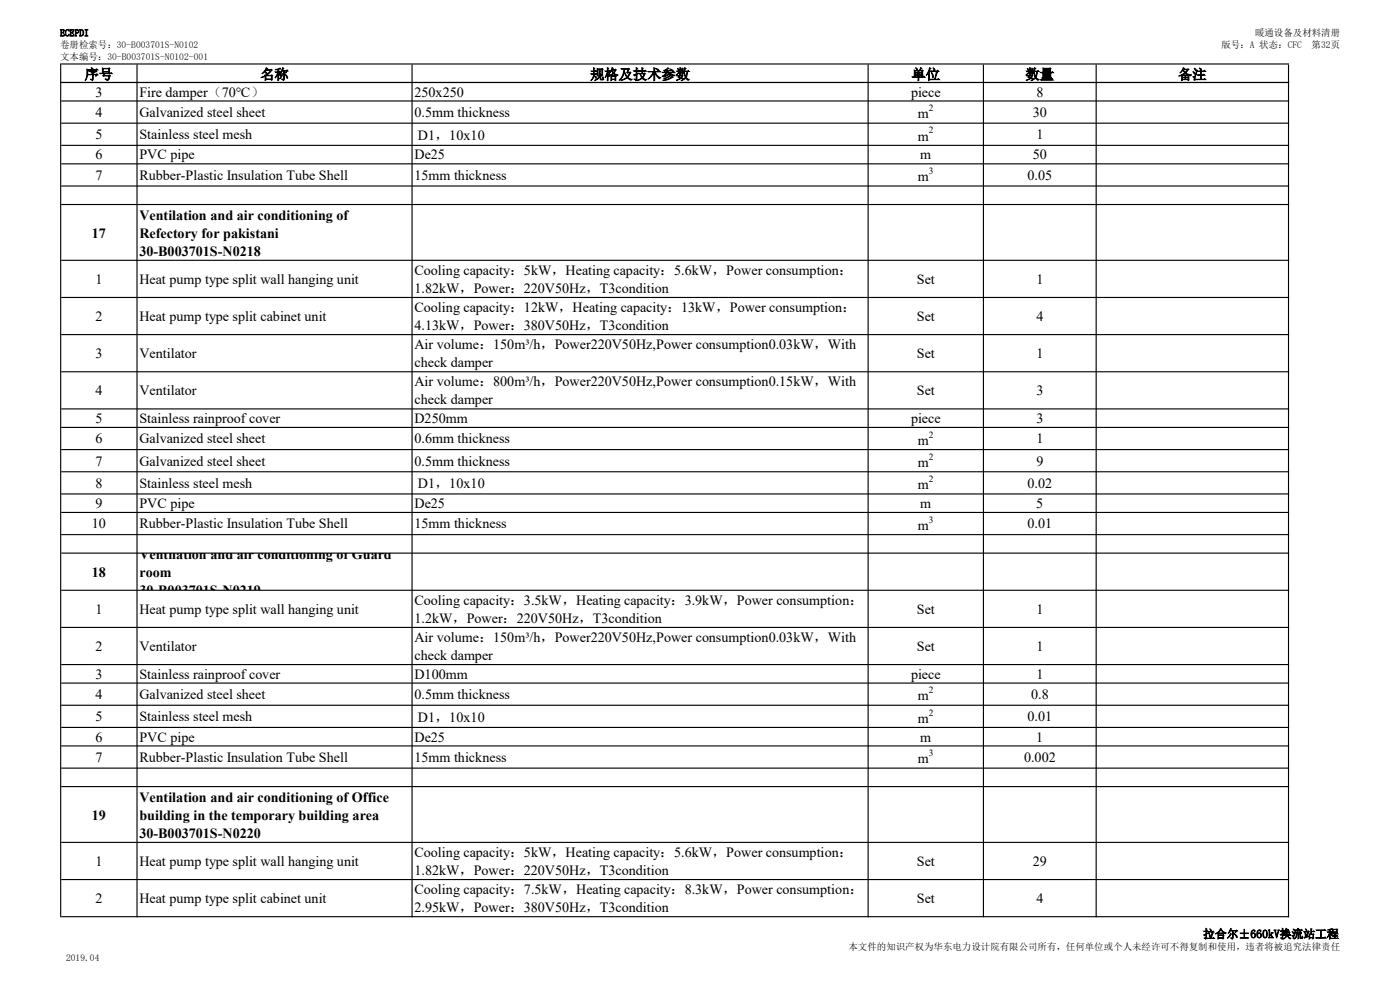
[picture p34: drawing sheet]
<svg xmlns="http://www.w3.org/2000/svg" width="420mm" height="297mm" viewBox="0 0 420 297" stroke-linecap="round" stroke-linejoin="round" font-family="sans-serif">
<defs><g id="words">
<g font-size="4.2">
<text x="25.4" y="23.7">序号</text>
<text x="78.1" y="23.7">名称</text>
<text x="177.1" y="23.7">规格及技术参数</text>
<text x="273.5" y="23.7">单位</text>
<text x="307.7" y="23.7">数量</text>
<text x="353.4" y="23.7">备注</text>
<text x="28.6" y="29">3</text>
<text x="41.8" y="29">Fire damper（70℃）</text>
<text x="124.3" y="29">250x250</text>
<text x="273.3" y="29">piece</text>
<text x="310.9" y="29">8</text>
<text x="28.6" y="35.1">4</text>
<text x="41.8" y="35.1">Galvanized steel sheet</text>
<text x="124.3" y="35.1">0.5mm thickness</text>
<text x="275.4" y="35.5">m</text>
<text x="309.8" y="35.1">30</text>
<text x="28.6" y="41.7">5</text>
<text x="41.8" y="41.7">Stainless steel mesh</text>
<text x="125.4" y="41.8">D1，10x10</text>
<text x="310.9" y="41.7">1</text>
<text x="28.6" y="47.8">6</text>
<text x="41.8" y="47.8">PVC pipe</text>
<text x="124.3" y="47.8">De25</text>
<text x="275.4" y="42.1">m</text>
<text x="276.1" y="47.8">m</text>
<text x="309.8" y="47.8">50</text>
<text x="28.6" y="53.9">7</text>
<text x="41.8" y="53.9">Rubber-Plastic Insulation Tube Shell</text>
<text x="124.3" y="53.9">15mm thickness</text>
<text x="308.3" y="53.9">0.05</text>
<text x="275.4" y="54.3">m</text>
<text x="41.8" y="65.8">Ventilation and air conditioning of</text>
<text x="27.6" y="71.2">17</text>
<text x="41.8" y="71.3">Refectory for pakistani</text>
<text x="41.8" y="76.6">30-B003701S-N0218</text>
<text x="124.3" y="82.4">Cooling capacity：5kW，Heating capacity：5.6kW，Power consumption：</text>
<text x="28.6" y="85">1</text>
<text x="41.8" y="85">Heat pump type split wall hanging unit</text>
<text x="124.3" y="87.7">1.82kW，Power：220V50Hz，T3condition</text>
<text x="275" y="85">Set</text>
<text x="310.9" y="85">1</text>
<text x="124.3" y="93.5">Cooling capacity：12kW，Heating capacity：13kW，Power consumption：</text>
<text x="28.6" y="96.2">2</text>
<text x="41.8" y="96.2">Heat pump type split cabinet unit</text>
<text x="124.3" y="98.8">4.13kW，Power：380V50Hz，T3condition</text>
<text x="275" y="96.2">Set</text>
<text x="310.9" y="96.2">4</text>
<text x="28.6" y="107.3">3</text>
<text x="41.8" y="107.3">Ventilator</text>
<text x="124.3" y="104.6">Air volume：150m³/h，Power220V50Hz,Power consumption0.03kW，With</text>
<text x="275" y="107.3">Set</text>
<text x="310.9" y="107.3">1</text>
<text x="124.3" y="110">check damper</text>
<text x="28.6" y="118.4">4</text>
<text x="41.8" y="118.4">Ventilator</text>
<text x="124.3" y="115.8">Air volume：800m³/h，Power220V50Hz,Power consumption0.15kW，With</text>
<text x="275" y="118.4">Set</text>
<text x="310.9" y="118.4">3</text>
<text x="124.3" y="121.1">check damper</text>
<text x="28.6" y="126.8">5</text>
<text x="41.8" y="126.8">Stainless rainproof cover</text>
<text x="124.3" y="126.8">D250mm</text>
<text x="273.3" y="126.8">piece</text>
<text x="310.9" y="126.8">3</text>
<text x="28.6" y="132.9">6</text>
<text x="41.8" y="132.9">Galvanized steel sheet</text>
<text x="124.3" y="132.9">0.6mm thickness</text>
<text x="275.4" y="133.3">m</text>
<text x="310.9" y="132.9">1</text>
<text x="28.6" y="139.5">7</text>
<text x="41.8" y="139.5">Galvanized steel sheet</text>
<text x="124.3" y="139.5">0.5mm thickness</text>
<text x="275.4" y="140">m</text>
<text x="310.9" y="139.5">9</text>
<text x="28.6" y="146.2">8</text>
<text x="41.8" y="146.2">Stainless steel mesh</text>
<text x="125.4" y="146.3">D1，10x10</text>
<text x="275.4" y="146.6">m</text>
<text x="308.3" y="146.2">0.02</text>
<text x="28.6" y="152.3">9</text>
<text x="41.8" y="152.3">PVC pipe</text>
<text x="124.3" y="152.3">De25</text>
<text x="276.1" y="152.3">m</text>
<text x="310.9" y="152.3">5</text>
<text x="27.6" y="158.4">10</text>
<text x="41.8" y="158.4">Rubber-Plastic Insulation Tube Shell</text>
<text x="124.3" y="158.4">15mm thickness</text>
<text x="275.4" y="158.8">m</text>
<text x="308.3" y="158.4">0.01</text>
<text x="41.8" y="167.5">Ventilation and air conditioning of Guard</text>
<text x="27.6" y="172.9">18</text>
<text x="41.8" y="173">room</text>
<text x="41.8" y="178.4">30-B003701S-N0219</text>
<text x="28.6" y="183.9">1</text>
<text x="41.8" y="183.9">Heat pump type split wall hanging unit</text>
<text x="124.3" y="181.3">Cooling capacity：3.5kW，Heating capacity：3.9kW，Power consumption：</text>
<text x="275" y="183.9">Set</text>
<text x="310.9" y="183.9">1</text>
<text x="124.3" y="186.6">1.2kW，Power：220V50Hz，T3condition</text>
<text x="28.6" y="195.1">2</text>
<text x="41.8" y="195.1">Ventilator</text>
<text x="124.3" y="192.4">Air volume：150m³/h，Power220V50Hz,Power consumption0.03kW，With</text>
<text x="124.3" y="197.7">check damper</text>
<text x="275" y="195.1">Set</text>
<text x="310.9" y="195.1">1</text>
<text x="28.6" y="203.4">3</text>
<text x="41.8" y="203.4">Stainless rainproof cover</text>
<text x="124.3" y="203.4">D100mm</text>
<text x="273.3" y="203.4">piece</text>
<text x="310.9" y="203.4">1</text>
<text x="28.6" y="209.5">4</text>
<text x="41.8" y="209.5">Galvanized steel sheet</text>
<text x="124.3" y="209.5">0.5mm thickness</text>
<text x="275.4" y="209.9">m</text>
<text x="309.3" y="209.5">0.8</text>
<text x="28.6" y="216.2">5</text>
<text x="41.8" y="216.2">Stainless steel mesh</text>
<text x="125.4" y="216.3">D1，10x10</text>
<text x="275.4" y="216.6">m</text>
<text x="308.3" y="216.2">0.01</text>
<text x="28.6" y="222.2">6</text>
<text x="41.8" y="222.2">PVC pipe</text>
<text x="124.3" y="222.2">De25</text>
<text x="276.1" y="222.2">m</text>
<text x="310.9" y="222.2">1</text>
<text x="28.6" y="228.3">7</text>
<text x="41.8" y="228.3">Rubber-Plastic Insulation Tube Shell</text>
<text x="124.3" y="228.3">15mm thickness</text>
<text x="275.4" y="228.8">m</text>
<text x="307.2" y="228.3">0.002</text>
<text x="27.6" y="245.7">19</text>
<text x="41.8" y="240.2">Ventilation and air conditioning of Office</text>
<text x="41.8" y="245.7">building in the temporary building area</text>
<text x="41.8" y="251.1">30-B003701S-N0220</text>
<text x="124.3" y="256.8">Cooling capacity：5kW，Heating capacity：5.6kW，Power consumption：</text>
<text x="28.6" y="259.5">1</text>
<text x="41.8" y="259.5">Heat pump type split wall hanging unit</text>
<text x="124.3" y="262.2">1.82kW，Power：220V50Hz，T3condition</text>
<text x="275" y="259.5">Set</text>
<text x="309.8" y="259.5">29</text>
<text x="124.3" y="268">Cooling capacity：7.5kW，Heating capacity：8.3kW，Power consumption：</text>
<text x="28.6" y="270.6">2</text>
<text x="41.8" y="270.6">Heat pump type split cabinet unit</text>
<text x="124.3" y="273.3">2.95kW，Power：380V50Hz，T3condition</text>
<text x="275" y="270.6">Set</text>
<text x="310.9" y="270.6">4</text>
</g>
<text font-size="3.5" x="360.9" y="281.1">拉合尔±660kV换流站工程</text>
<g font-size="2.8">
<text x="18" y="10.8">ECEPDI</text>
<text x="376.5" y="10.8">暖通设备及材料清册</text>
<text x="18" y="14.4">卷册检索号：30-B003701S-N0102</text>
<text x="18" y="17.9">文本编号：30-B003701S-N0102-001</text>
<text x="366.4" y="14.4">版号：A 状态：CFC</text>
<text x="393.5" y="14.4">第32页</text>
<text x="278.7" y="33.4">2</text>
<text x="278.7" y="40">2</text>
<text x="278.7" y="52.2">3</text>
<text x="278.7" y="131.2">2</text>
<text x="278.7" y="137.8">2</text>
<text x="278.7" y="144.5">2</text>
<text x="278.7" y="156.7">3</text>
<text x="278.7" y="207.8">2</text>
<text x="278.7" y="214.5">2</text>
<text x="278.7" y="226.7">3</text>
<text x="254.6" y="284.8">本文件的知识产权为华东电力设计院有限公司所有，任何单位或个人未经许可不得复制和使用，违者将被追究法律责任</text>
<text x="19.8" y="288">2019.04</text>
</g>
</g></defs>
<g fill="#000">
<path d="M18 19h.4v5.9h-.4zM40.9 19.3h.4v5.6h-.4zM123.4 19.3h.4v5.6h-.4zM260.3 19.3h.3v5.6h-.3zM294.9 19.3h.3v5.6h-.3zM328.7 19.3h.3v5.6h-.3zM386.4 19.3h.3v5.6h-.3z" fill-rule="evenodd"/>
<path d="M18.4 19h368.3v.3h-368.3zM18.4 24.6h368.3v.3h-368.3z" fill-rule="evenodd"/>
<path d="M18 24.6h.4v250.3h-.4zM40.9 24.9h.4v250h-.4zM123.4 24.9h.4v250h-.4zM260.3 24.9h.3v250h-.3zM294.9 24.9h.3v250h-.3zM328.7 24.9h.3v250h-.3zM386.4 24.9h.3v250h-.3z" fill-rule="evenodd"/>
<path d="M18.4 24.6h368.3v.3h-368.3zM18.4 30.1h368.3v.3h-368.3zM18.4 36.7h368.3v.4h-368.3zM18.4 43.4h368.3v.3h-368.3zM18.4 48.9h368.3v.4h-368.3zM18.4 55.6h368.3v.3h-368.3zM18.4 61.1h368.3v.4h-368.3zM18.4 77.9h368.3v.3h-368.3zM18.4 89h368.3v.3h-368.3zM18.4 100.1h368.3v.4h-368.3zM18.4 111.3h368.3v.3h-368.3zM18.4 122.4h368.3v.3h-368.3zM18.4 127.9h368.3v.4h-368.3zM18.4 134.6h368.3v.3h-368.3zM18.4 141.2h368.3v.4h-368.3zM18.4 147.9h368.3v.3h-368.3zM18.4 153.4h368.3v.4h-368.3zM18.4 160.1h368.3v.3h-368.3zM18.4 165.6h368.3v.3h-368.3zM18.4 176.7h368.3v.4h-368.3zM18.4 187.9h368.3v.3h-368.3zM18.4 199h368.3v.3h-368.3zM18.4 204.6h368.3v.3h-368.3zM18.4 211.2h368.3v.3h-368.3zM18.4 217.8h368.3v.4h-368.3zM18.4 223.4h368.3v.3h-368.3zM18.4 230h368.3v.4h-368.3zM18.4 235.6h368.3v.3h-368.3zM18.4 252.3h368.3v.3h-368.3zM18.4 263.4h368.3v.4h-368.3zM18.4 274.6h368.3v.3h-368.3z" fill-rule="evenodd"/>
</g>
<use href="#words"/>
</svg>
